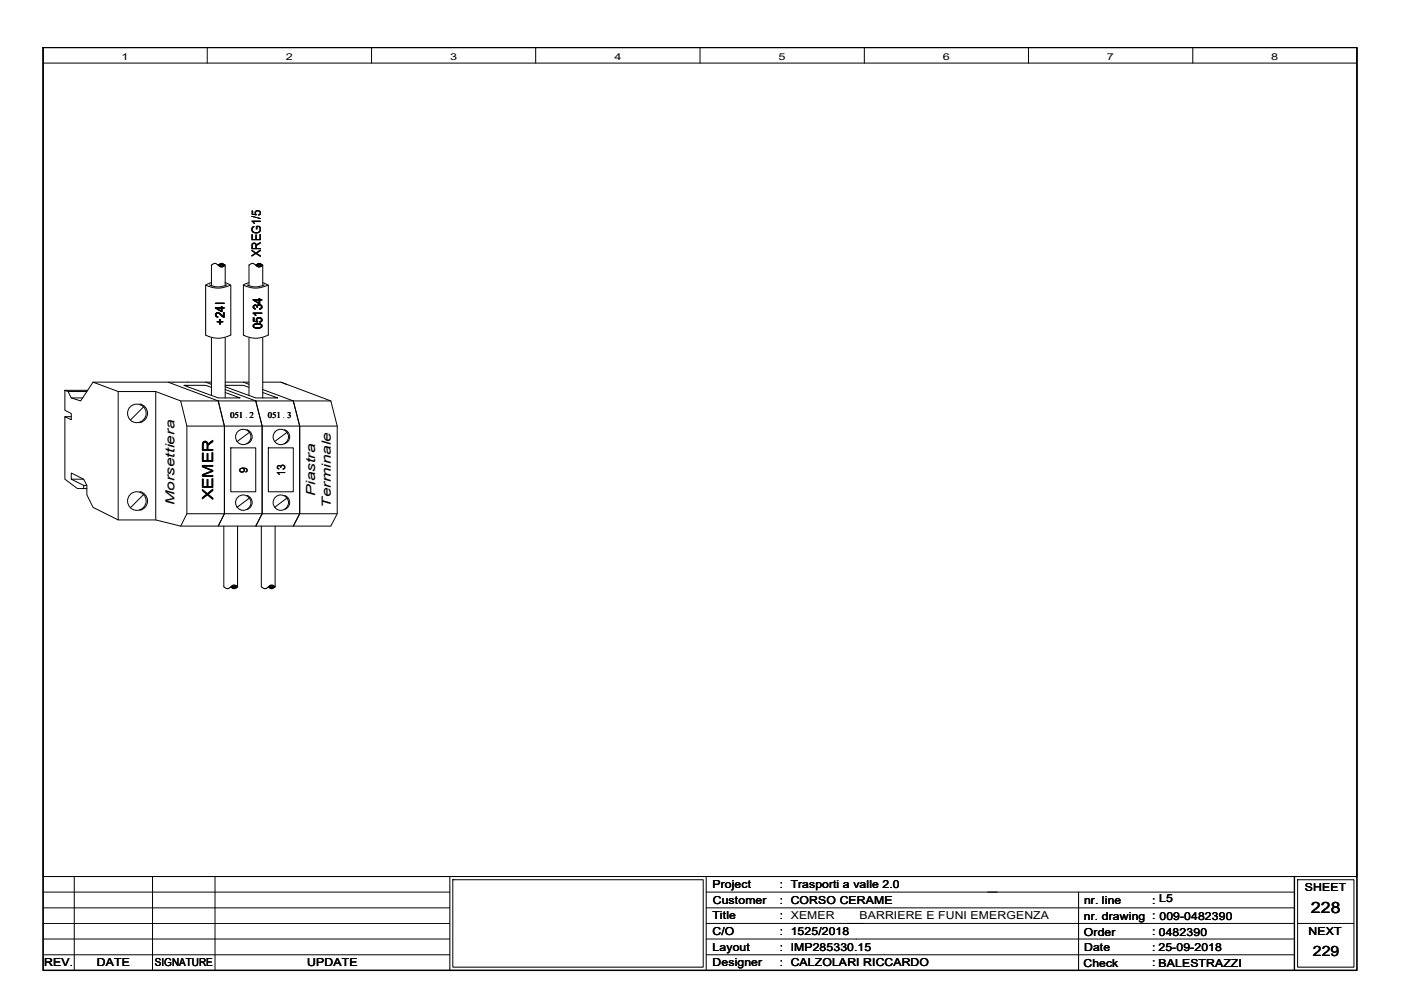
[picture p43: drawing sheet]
<svg xmlns="http://www.w3.org/2000/svg" width="297mm" height="210mm" viewBox="0 0 297 210" stroke-linecap="round" stroke-linejoin="round" font-family="sans-serif">
<defs><g id="words">
<text font-size="3.3" x="278" y="193.5">228</text>
<text font-size="3.2" x="45.2" y="106" transform="rotate(-90 45.2 106)">XEMER</text>
<text font-size="3" x="278.3" y="202.6">229</text>
<g font-size="2.7">
<text x="55.3" y="54.5" transform="rotate(-90 55.3 54.5)">XREG1/5</text>
<text x="47.6" y="68.8" transform="rotate(-90 47.6 68.8)">+24I</text>
<text x="55.6" y="69.8" transform="rotate(-90 55.6 69.8)">05134</text>
<text x="37" y="107.1" transform="rotate(-90 37 107.1)">Morsettiera</text>
<text x="66.8" y="105.2" transform="rotate(-90 66.8 105.2)">Piastra</text>
<text x="70.1" y="107.7" transform="rotate(-90 70.1 107.7)">Terminale</text>
</g>
<g font-size="2.4">
<text x="52.5" y="100.2" transform="rotate(-90 52.5 100.2)">9</text>
<text x="60.4" y="100.8" transform="rotate(-90 60.4 100.8)">13</text>
</g>
<g font-size="2.3">
<text x="151.1" y="188.3">Project</text>
<text x="151.1" y="191.7">Customer</text>
<text x="165.4" y="188.3">: Trasporti a valle 2.0</text>
<text x="165.4" y="191.6">: CORSO CERAME</text>
<text x="229.9" y="191.6">nr. line</text>
<text x="244.3" y="191.6">: L5</text>
<text x="276.6" y="188.9">SHEET</text>
<text x="151.1" y="194.9">Title</text>
<text x="165.4" y="194.9">: XEMER</text>
<text x="182.2" y="194.9">BARRIERE E FUNI EMERGENZA</text>
<text x="229.8" y="195">nr. drawing : 009-0482390</text>
<text x="151.1" y="198.3">C/O</text>
<text x="151.1" y="201.6">Layout</text>
<text x="165.4" y="198.3">: 1525/2018</text>
<text x="165.4" y="201.6">: IMP285330.15</text>
<text x="229.8" y="198.5">Order</text>
<text x="229.9" y="201.5">Date</text>
<text x="244.3" y="198.3">: 0482390</text>
<text x="244.3" y="201.6">: 25-09-2018</text>
<text x="277.4" y="198.2">NEXT</text>
<text x="9.4" y="204.9">REV.</text>
<text x="20.5" y="204.9">DATE</text>
<text x="32.8" y="204.9">SIGNATURE</text>
<text x="65.1" y="204.9">UPDATE</text>
<text x="151.1" y="204.9">Designer</text>
<text x="165.4" y="204.9">: CALZOLARI RICCARDO</text>
<text x="229.7" y="204.9">Check</text>
<text x="244.3" y="204.9">: BALESTRAZZI</text>
<text x="245.6" y="204.9">BALESTRAZZI</text>
</g>
<g font-size="2">
<text x="25.8" y="12.7">1</text>
<text x="60.6" y="12.7">2</text>
<text x="95.4" y="12.7">3</text>
<text x="130.3" y="12.7">4</text>
<text x="165.1" y="12.7">5</text>
<text x="199.9" y="12.7">6</text>
<text x="234.7" y="12.7">7</text>
<text x="269.5" y="12.7">8</text>
</g>
<g font-size="1.9">
<text x="48.8" y="88.6">051 2</text>
<text x="56.8" y="88.6">051 3</text>
</g>
<g font-size="1.8">
<text x="52" y="88.6">.</text>
<text x="60" y="88.6">.</text>
</g>
</g></defs>
<path d="M9.1 10.1h278.6v195.6h-278.6zM274.4 185.8v19.9" fill="none" stroke="#000" stroke-width=".3"/>
<g fill="none" stroke="#000" stroke-width=".21">
<path d="M9.1 185.8h278.6M9.1 195.8h86.3M9.1 199.1h86.3M9.1 192.5h86.3M9.1 189.1h86.3M15.7 185.8v19.9M32.3 185.8v19.9M45.6 185.8v19.9M95.4 185.8v19.9M96 186.5h53.1v18.6h-53.1zM149.7 185.8v19.9M149.7 195.8h124.7"/>
<path d="M149.7 199.1h124.7M149.7 192.5h124.7M149.7 189.1h124.7M228.7 189.1v16.6M275.1 186.5h12v18.6h-12zM275.1 195.8h12M9.1 202.4h86.3M149.7 202.4h124.7"/>
</g>
<g fill="#fff">
<path d="M181.8 192.9h41.1v2.5h-41.1z" fill-rule="evenodd"/>
<path d="M181.8 192.9h41.1v2.5h-41.1z" fill-rule="evenodd"/>
<path d="M181.8 192.9h41.1v2.5h-41.1z" fill-rule="evenodd"/>
</g>
<g fill="none" stroke="#000" stroke-width=".21">
<path d="M9.1 10.1h278.6v195.6h-278.6zM9.1 10.1h278.6v175.7h-278.6zM9.1 13.4h278.6M43.9 10.1v3.3M78.8 10.1v3.3M113.6 10.1v3.3M148.4 10.1v3.3M183.3 10.1v3.3M218.1 10.1v3.3M252.9 10.1v3.3M44.8 59.9l-1.2 .6v10.6M46.3 56.2l.6-.4 .8 .4"/>
<path d="M46.4 56.2l.4-.2h.4a.26 .26 0 0 1 .4 .3 .26 .26 0 0 1-.4 .2h-.6zM46.6 56.2l.5-.1a.18 .18 0 0 1 .2 0 .18 .18 0 0 1 0 .2h-.7zM46.7 56.2h.6M47.7 59.9l1.2 .6M47.7 56.2l-.6 .4h-.4l-1-.8-.9 .4v4.4M47.7 56.2v4.4M52.8 59.9l-1.2 .6M54.2 56.2l.6-.4 .9 .4M54.4 56.2l.4-.2h.4a.26 .26 0 0 1 .3 .3 .26 .26 0 0 1-.3 .2h-.6zM54.5 56.2l.5-.1a.18 .18 0 0 1 .3 0 .18 .18 0 0 1 0 .2h-.7zM54.6 56.2h.7M55.7 59.9l1.2 .6v10.6"/>
<path d="M55.7 56.2l-.7 .4h-.3l-1.1-.8-.8 .4v4.4M55.7 56.2v4.4M43.6 60.4a5.5 5.5 0 0 0 5.3 0M43.6 71a5.5 5.5 0 0 0 5.3 0M44.4 60.4a4.2 4.2 0 0 0 3.7 0M44.8 71.6v12.2M47.7 71.6v12.8M48.9 60.5v10.6M51.6 71a5.4 5.4 0 0 0 5.3 0M52.4 60.4a4.2 4.2 0 0 0 3.6 0M52.8 71.6v12.2M55.7 71.6v12.8"/>
<path d="M56.9 60.4a5.6 5.6 0 0 1-5.3 .1v10.6M13.8 82.8l.6 .2 .7 1.4 2 .6 2.6-4h15.9l10.7 4 1.3 5.3v18.6l-1.3 2.6h-8l-5.3-1.3h-7.9l-5.4-2.6-1.3-2.7v-2l-.7-1.3-2.6-1.3v1.3l2.6 1.3v.7h-1.3l-2.6-2v-13.3l1.3 .7v-1.3l-1.3-.7zM13.8 88.3h1.3M13.8 82.8h4.7M14.4 83h4M15.1 84.4h2.4M19.7 81l5.4 2h7.9l5.3 2 1.3 5.3v18.6l-1.3 2.6M25.1 83v27.2M29.7 85.6a2.03 2.03 0 0 1 1.6 2 2.03 2.03 0 0 1-1.7 2M30.4 86.3l-2.8 2.8M33 83v27.2M35.6 81h8l1.2 .5"/>
<path d="M38.3 85h8M39.6 90.3h31.9M43.6 81h1.2M44.8 82.1l-1.2-.4h-4.6l7.3 2.7h4.6l-3.2-1.2M46.3 85h7.9l1.4 5.3v18.6l-1.4 2.6h-7.9l1.3-2.6v-18.6zM47.7 81h3.9l1.2 .5M47.7 81.7h3.9l1.2 .4M47.7 82l6.5 2.4h4.7l-3.2-1.2M47.7 82.6l6.5 2.4M48.9 95h5.3v9.3h-5.3zM51.6 81h1.2M52.4 91.1a1.57 1.57 0 0 1 1.1 1.5 1.57 1.57 0 0 1-1.2 1.5"/>
<path d="M52.9 91.7l-2.7 1.9M54.2 85h8l1.3 5.3v18.6l-1.3 2.6h-8l1.4-2.6v-18.6zM55.7 81h3.9l1.1 .5M55.7 82.6l6.5 2.4M56.9 95h5.3v9.3h-5.3zM59.6 81l10.5 4M60.3 91.1a1.57 1.57 0 0 1 1.1 1.5 1.57 1.57 0 0 1-1.1 1.5M60.9 91.7l-2.7 1.9M62.2 85h7.9l1.4 5.3v18.6l-1.4 2.6h-7.9l1.3-2.6v-18.6zM15.1 101.6h2.6M17.7 102.9h.7M17.7 103.6h.7"/>
<path d="M29.7 104.2a2.03 2.03 0 0 1 1.6 2 2.03 2.03 0 0 1-1.7 2M30.4 104.9l-2.8 2.8M39.6 108.9h31.9M47.5 111.5v12.9l.7 .4 1.3-.8h.3l.6 .4M50.4 111.5v12.9M52.4 105a1.57 1.57 0 0 1 1.1 1.5 1.57 1.57 0 0 1-1.2 1.5M52.9 105.6l-2.7 2M55.4 111.5v12.9l.8 .4 1.2-.8h.4l.5 .4M58.3 111.5v12.9M60.3 105a1.57 1.57 0 0 1 1.1 1.5 1.57 1.57 0 0 1-1.1 1.5M60.9 105.6l-2.7 2M48.9 124.4l.7 .4 .8-.4"/>
<path d="M49.1 124.4l.3-.2h.5a.28 .28 0 0 1 .3 .3 .28 .28 0 0 1-.4 .2l-.6-.1zM49.2 124.4l.8-.1a.18 .18 0 0 1 0 .3 .18 .18 0 0 1-.3-.1h-.3zM49.3 124.4h.7M56.9 124.4l.6 .4 .8-.4M57 124.4l.4-.2h.5a.28 .28 0 0 1 .3 .3 .28 .28 0 0 1-.4 .2l-.6-.1zM57.1 124.4l.9-.1a.18 .18 0 0 1-.1 .3 .18 .18 0 0 1-.2-.1h-.4zM57.3 124.4h.7"/>
<circle cx="29" cy="87.6" r="1.98"/>
<circle cx="51.6" cy="92.6" r="1.63"/>
<circle cx="59.5" cy="92.6" r="1.63"/>
<circle cx="29" cy="106.2" r="1.98"/>
<circle cx="51.6" cy="106.6" r="1.63"/>
<circle cx="59.5" cy="106.6" r="1.63"/>
</g>
<use href="#words"/>
</svg>
